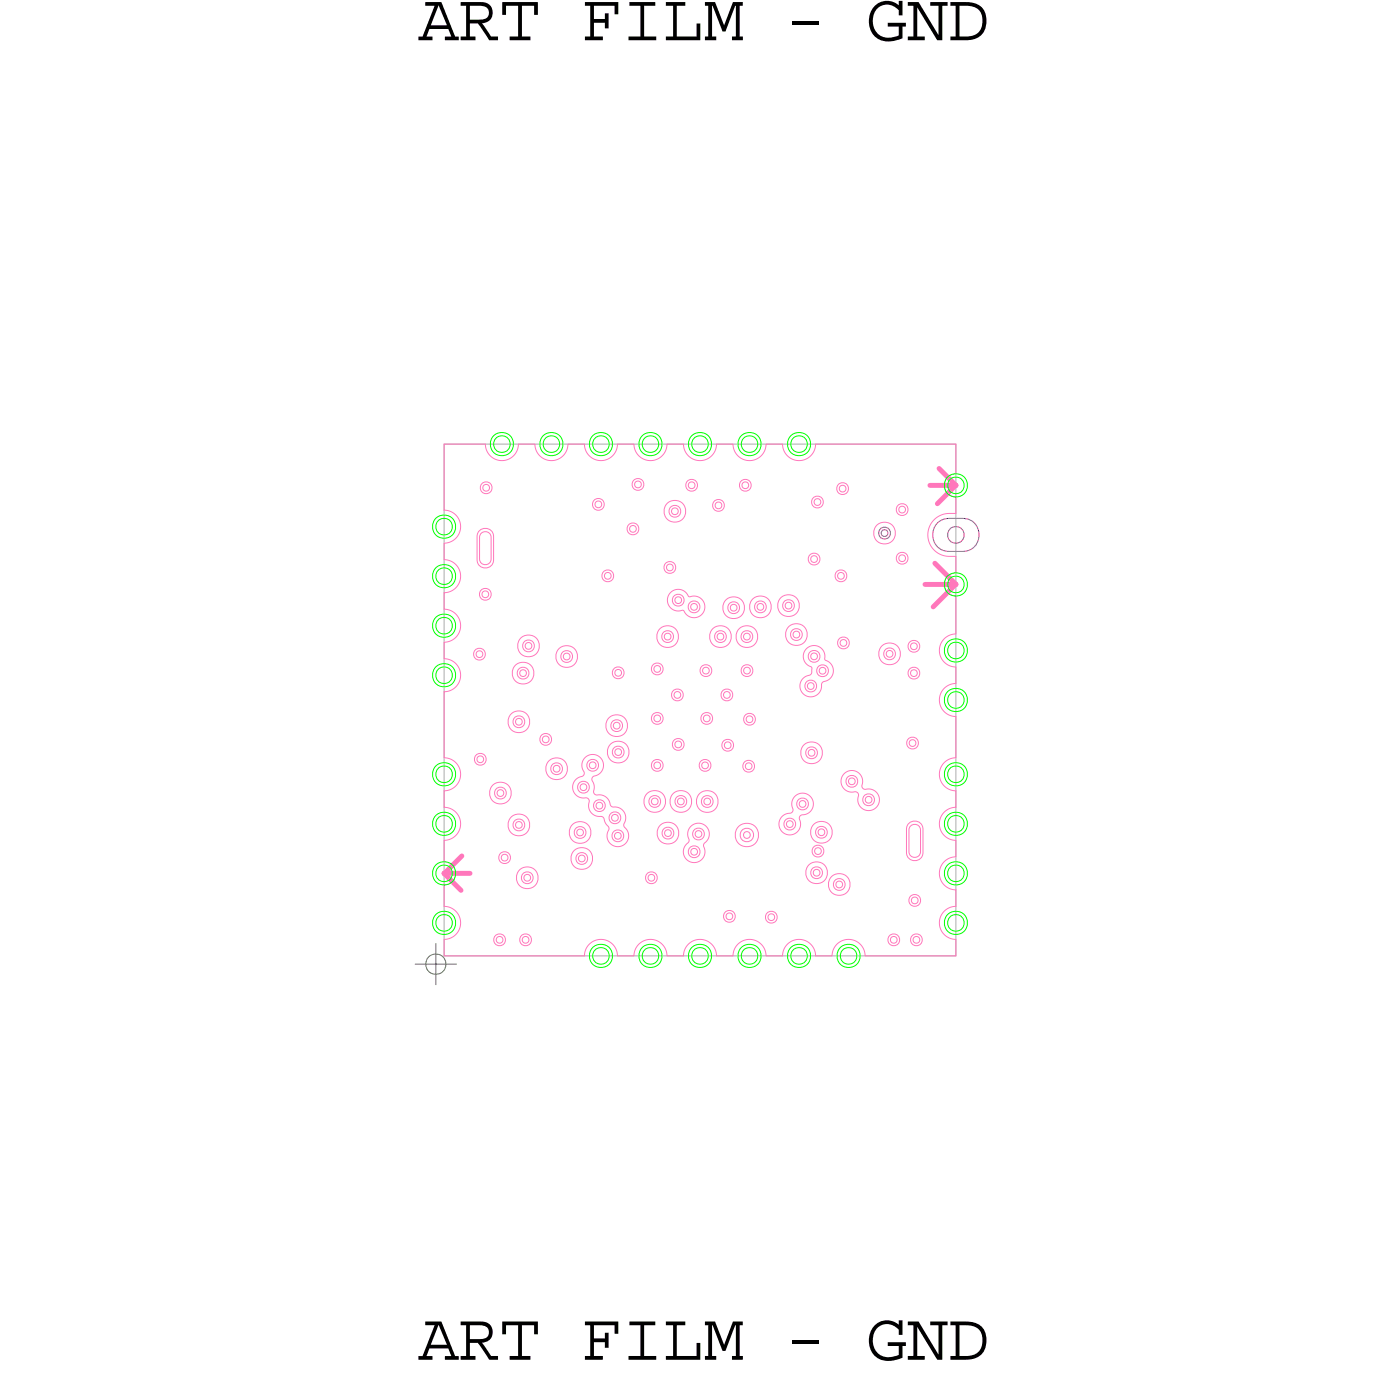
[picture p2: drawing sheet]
<svg xmlns="http://www.w3.org/2000/svg" width="42mm" height="42mm" viewBox="0 0 42 42" stroke-linecap="round" stroke-linejoin="round" font-family="sans-serif">
<defs><g id="words">
<g font-size="2.1">
<text x="12.7" y="1.2">ART FILM - GND</text>
<text x="12.7" y="41.2">ART FILM - GND</text>
</g>
</g></defs>
<!-- layer: Board Outline -->
<path d="M13.4 13.5h15.5v15.5h-15.5z" fill="none" stroke="#acacac" stroke-width=".03"/>
<!-- layer: Nets -->
<g fill="none" stroke="#f7b" stroke-width=".03">
<path d="M13.5 13.5h1.2l.1 .3 .4 .2 .4-.2 .1-.3h.5l.1 .3 .4 .2 .4-.2 .1-.3h.5l.1 .3 .4 .2 .4-.2 .1-.3h.5l.1 .3 .4 .2 .4-.2 .1-.3h.5l.1 .3 .4 .2 .4-.2 .1-.3h.5l.1 .3 .4 .2 .4-.2 .1-.3h.5l.1 .3 .4 .2 .4-.2 .1-.3h4.2v.8l-.2 .2-.1 .2 .1 .2 .2 .2v.4l-.5 .2-.2 .2-.1 .3 .1 .3 .1 .2 .3 .1 .3 .1v.4l-.2 .2-.1 .2 .1 .2 .2 .2v1.1l-.3 .1-.2 .4 .2 .3 .3 .2v.5l-.3 .1-.2 .4 .2 .3 .3 .2v1.2l-.3 .2-.2 .3 .2 .4 .3 .2v.4l-.3 .2-.2 .3 .2 .4 .3 .2v.4l-.3 .2-.2 .3 .2 .4 .3 .2v.4l-.3 .2-.2 .3 .2 .4 .3 .2v.4h-2.7l-.1-.3-.4-.1-.4 .1-.1 .3h-.5l-.1-.3-.4-.1-.4 .1-.1 .3h-.5l-.1-.3-.4-.1-.4 .1-.1 .3h-.5l-.1-.3-.4-.1-.4 .1-.1 .3h-.5l-.1-.3-.4-.1-.4 .1-.1 .3h-.5l-.1-.3-.4-.1-.4 .1-.1 .3h-4.2v-.4l.3-.2 .1-.3-.1-.4-.3-.2v-.6l.2-.1 .1-.2-.1-.3-.2-.1v-.6l.3-.2 .1-.3-.1-.4-.3-.2v-.4l.3-.2 .1-.3-.1-.4-.3-.2v-1.9l.3-.2 .1-.3-.1-.4-.3-.2v-.4l.3-.2 .1-.3-.1-.4-.3-.2v-.4l.3-.2 .1-.3-.1-.4-.3-.2v-.4l.3-.2 .1-.3-.1-.4-.3-.2zM14.4 19.7l.1-.1 .2 .1v.2l-.2 .1-.1-.1zM14.4 19.8l.1-.1 .1 .2h-.1zM14.5 16.1l.2-.1 .2 .1v.2v.7v.1l-.2 .1-.2-.1-.1-.1v-.7zM14.5 17.9l.2-.1 .2 .1v.2l-.2 .1-.2-.1zM14.6 14.7l.1-.1 .2 .1v.2l-.2 .1-.1-.1zM14.6 17.9h.1l.1 .1-.1 .1zM14.6 16.1h.2l.1 .2v.6l-.1 .2h-.2l-.1-.2v-.6zM14.6 14.7h.1l.1 .1-.1 .1zM15.8 19.3l.2-.1 .3 .1v.3v.2l-.3 .1-.2-.1-.1-.2zM15.8 19.5l.2-.1 .2 .1v.1l-.2 .1-.2-.1zM15.9 19.5h.1l.1 .1-.1 .1z"/>
<path d="M16.9 19.7l.3-.1 .2 .1 .1 .2-.1 .2-.2 .1-.3-.1-.1-.2zM17 19.8l.2-.1 .1 .1v.2l-.1 .1-.2-.1zM17.1 19.8h.1l.1 .1-.1 .1zM18 15.2l.1-.1 .2 .1v.2l-.2 .1-.1-.1zM18 15.2h.1l.1 .1-.1 .1zM18.2 17.4l.2-.1 .2 .1v.1l-.2 .1-.2-.1zM18.3 17.4l.1-.1 .1 .2h-.1zM19 15.9l.2-.1 .1 .1v.2l-.1 .1-.2-.1zM19.1 16l.1-.1 .1 .2h-.1zM19.2 14.6l.1-.1 .2 .1v.2h-.2h-.1zM19.2 14.6h.1l.1 .1-.1 .1zM20 19.1l.2-.1 .3 .1v.2v.2l-.3 .1-.2-.1-.1-.2z"/>
<path d="M20.1 19.2l.1-.1 .2 .1v.2l-.2 .1-.1-.1zM20.1 17.1l.2-.1 .1 .1v.2l-.1 .1-.2-.1zM20.1 19.2h.1l.1 .1-.1 .1zM20.2 15.3l.2-.1 .3 .1 .1 .2-.1 .2-.3 .1-.2-.1-.1-.2zM20.2 17.1h.1l.1 .1-.1 .1zM20.3 15.4l.1-.1 .2 .1v.2l-.2 .1-.1-.1zM20.3 17.9h.3l.3 .2h.3l.1 .2v.2l-.3 .2-.3-.2h-.3l-.2-.3zM20.3 15.4h.1l.1 .1-.1 .1zM20.4 18.1l.1-.1 .2 .1v.2l-.2 .1-.1-.1zM20.5 18.1l.1 .1-.1 .1zM20.8 14.6l.1-.1 .2 .1v.2l-.2 .1-.1-.1zM20.9 14.6l.1 .1-.1 .1z"/>
<path d="M20.9 18.3l.1-.1 .2 .1v.2l-.2 .1-.1-.1zM20.9 18.3h.1l.1 .1-.1 .1zM21.6 19.1l.2-.1 .3 .1v.2v.2l-.3 .1-.2-.1-.1-.2zM21.6 15.2l.2-.1 .1 .1v.2l-.1 .1-.2-.1zM21.7 19.2l.1-.1 .2 .1v.2l-.2 .1-.1-.1zM21.7 15.3l.1-.1 .1 .2h-.1zM21.7 19.2h.1l.1 .1-.1 .1zM22 18.2l.2-.1 .3 .1v.2v.2l-.3 .1-.2-.1-.1-.2zM22.1 18.3l.1-.1 .2 .1v.2l-.2 .1-.1-.1zM22.1 18.4l.1-.1 .1 .2h-.1zM22.4 19.1l.2-.1 .3 .1v.2v.2l-.3 .1-.2-.1-.1-.2zM22.4 14.6l.2-.1 .1 .1v.2l-.1 .1-.2-.1z"/>
<path d="M22.5 19.2l.1-.1 .2 .1v.2l-.2 .1-.1-.1zM22.5 14.6h.1l.1 .1-.1 .1zM22.5 19.2h.1l.1 .1-.1 .1zM22.8 18.2l.2-.1 .3 .1 .1 .2-.1 .2-.3 .1-.2-.1-.1-.2zM22.9 18.3l.1-.1 .2 .1v.2l-.2 .1-.1-.1zM22.9 18.3h.1l.1 .1-.1 .1zM23.6 18.1l.3-.1 .2 .1 .1 .2-.1 .3-.2 .1-.3-.1v-.3zM23.7 18.3l.2-.1 .1 .1v.1l-.1 .1-.2-.1zM23.8 18.3l.1-.1 .1 .2h-.1zM23.9 19l.2-.1 .3 .1v.2v.2l-.3 .1-.2-.1-.1-.2zM24 19.1l.1-.1 .2 .1v.2l-.2 .1-.1-.1zM24 19.2l.1-.1 .1 .2h-.1z"/>
<path d="M24.4 19.7l.2-.1h.3l.1 .4 .2 .3v.2l-.3 .2-.1 .3-.2 .1-.2-.1-.2-.2 .1-.2 .3-.2v-.2l-.3-.3zM24.5 19.8l.2-.1 .1 .1v.2l-.1 .1-.2-.1zM24.5 16.8h.2h.1v.2l-.1 .1-.2-.1zM24.6 19.8h.1v.1v.1zM24.6 16.9l.1-.1v.2zM24.6 15.1l.2-.1 .1 .1v.2l-.1 .1-.2-.1zM24.7 15.2l.1-.1v.2zM25.3 17.4l.2-.1 .1 .1v.1l-.1 .1-.2-.1zM25.4 14.7l.1-.1 .2 .1v.2l-.2 .1-.1-.1zM25.4 17.4l.1-.1 .1 .2h-.1zM25.4 19.4l.1-.1 .2 .1v.2h-.2h-.1zM25.4 14.7h.1l.1 .1-.1 .1z"/>
<path d="M25.5 19.4l.1 .1-.1 .1zM26.5 15.9l.3-.1 .2 .1 .1 .2-.1 .3-.2 .1-.3-.1v-.3zM26.7 19.6l.2-.1 .3 .1 .1 .2-.1 .2-.3 .1-.2-.1-.1-.2zM26.8 19.7l.1-.1 .2 .1v.2l-.2 .1-.1-.1zM26.9 19.8v-.1l.1 .2h-.1zM27.2 16.8l.1-.1 .2 .1v.2l-.2 .1-.1-.1zM27.2 15.3h.1h.2v.2l-.2 .1-.1-.1zM27.2 16.9l.1-.1 .1 .2h-.1zM27.2 15.4l.1-.1 .1 .2h-.1zM27.5 19.5l.2-.1 .1 .1v.2l-.1 .1-.2-.1zM27.6 19.5h.1l.1 .1-.1 .1zM14.4 22.9l.1-.1 .2 .1v.2l-.2 .1-.1-.1z"/>
<path d="M14.5 22.9l.1 .1-.1 .1zM14.9 23.8l.3-.1 .2 .1 .1 .2-.1 .2-.2 .1-.3-.1-.1-.2zM15 28.4l.1-.1 .2 .1v.1l-.2 .1-.1-.1zM15 23.9l.2-.1 .1 .1v.2l-.1 .1-.2-.1zM15 28.4h.1l.1 .1-.1 .1zM15.1 24l.1-.1v.2zM15.1 25.9l.2-.1 .1 .1v.2l-.1 .1-.2-.1zM15.2 25.9h.1l.1 .1-.1 .1zM15.5 21.6l.2-.1 .3 .1v.3v.2l-.3 .1-.2-.1-.1-.2zM15.5 24.8l.2-.1 .3 .1v.2v.2l-.3 .1-.2-.1-.1-.2zM15.6 24.9l.1-.1 .2 .1v.2l-.2 .1-.1-.1zM15.6 21.8l.1-.1 .2 .1v.1l-.2 .1-.1-.1z"/>
<path d="M15.6 20.2l.2-.1 .3 .1 .1 .2-.1 .2-.3 .1-.2-.1-.1-.2zM15.6 24.9h.1l.1 .1-.1 .1zM15.6 21.8h.1l.1 .1-.1 .1zM15.7 20.3l.1-.1 .2 .1v.2l-.2 .1-.1-.1zM15.7 26.4l.3-.1 .2 .1 .1 .2-.1 .2-.2 .1-.3-.1-.1-.2zM15.8 20.3l.1 .1-.1 .1zM15.8 28.4l.1-.1 .2 .1v.1l-.2 .1-.1-.1zM15.8 26.5l.2-.1 .1 .1v.2l-.1 .1-.2-.1zM15.8 28.4h.1l.1 .1-.1 .1zM15.9 26.5h.1l.1 .1-.1 .1zM16.4 22.3l.1-.1 .2 .1v.2l-.2 .1-.1-.1zM16.4 22.3h.1l.1 .1-.1 .1z"/>
<path d="M16.6 23.1l.3-.1 .2 .1 .1 .2-.1 .2-.2 .1-.3-.1-.1-.2zM16.7 23.2l.2-.1 .1 .1v.2l-.1 .1-.2-.1zM16.8 23.2h.1v.1v.1zM17.3 25l.3-.1 .2 .1 .1 .2-.1 .2-.2 .1-.3-.1-.1-.2zM17.4 25.8l.2-.1 .3 .1v.2v.2l-.3 .1-.2-.1-.1-.2zM17.4 25.1l.2-.1 .1 .1v.2l-.1 .1-.2-.1zM17.5 25.9l.1-.1 .2 .1v.2l-.2 .1-.1-.1zM17.5 25.2l.1-.1 .1 .2h-.1zM17.5 23.8l.2-.1 .1 .1v.1l-.1 .1-.2-.1zM17.5 26l.1-.1 .1 .1-.1 .1zM17.6 23.8l.1-.1 .1 .2h-.1zM17.7 22.9h.3l.3 .2-.1 .3-.3 .2 .1 .4 .3 .1 .2 .3 .3 .1 .1 .1v.4l.1 .3-.2 .3-.3-.1-.1-.2v-.2l-.1-.3-.4-.2-.1-.4-.3-.1-.1-.1v-.3l.3-.2-.1-.3z"/>
<path d="M17.8 23.1l.1-.1 .2 .1v.2l-.2 .1-.1-.1zM17.9 23.1l.1 .1-.1 .1zM18 24.3l.2-.1 .1 .1v.2l-.1 .1-.2-.1zM18.1 24.4l.1-.1v.1v.1zM18.4 21.8l.3-.2 .2 .2 .1 .2-.1 .2-.2 .1-.3-.1-.1-.2zM18.5 24.7l.1-.1 .2 .1v.2h-.2h-.1zM18.5 22.6l.2-.2 .3 .2 .1 .2-.1 .2-.3 .1-.2-.1-.1-.2zM18.5 21.9l.2-.1 .1 .1v.2l-.1 .1-.2-.1zM18.5 24.7h.1l.1 .1-.1 .1zM18.6 25.2l.1-.1 .2 .1v.2l-.2 .1-.1-.1zM18.6 22.7l.1-.1 .2 .1v.2l-.2 .1-.1-.1zM18.6 20.3l.1-.1 .2 .1v.2l-.2 .1-.1-.1z"/>
<path d="M18.6 21.9h.1l.1 .1-.1 .1zM18.6 25.3l.1-.1 .1 .2h-.1zM18.6 22.7h.1l.1 .1-.1 .1zM18.6 20.3h.1l.1 .1-.1 .1zM19.6 26.5l.1-.1 .2 .1v.2l-.2 .1-.1-.1zM19.6 24l.2-.1 .3 .1 .1 .3-.1 .2-.3 .1-.2-.1-.1-.2zM19.6 26.5h.1l.1 .1-.1 .1zM19.7 24.2l.1-.1 .2 .1v.2l-.2 .1-.1-.1zM19.7 24.2h.1l.1 .1-.1 .1zM19.7 20.2l.2-.1 .2 .1v.1l-.2 .1-.2-.1zM19.7 21.7l.2-.1 .2 .1v.1l-.2 .1-.2-.1zM19.7 23.1l.2-.1 .2 .1v.2l-.2 .1-.2-.1z"/>
<path d="M19.8 20.2h.1l.1 .1-.1 .1zM19.8 21.7h.1l.1 .1-.1 .1zM19.8 23.1h.1l.1 .1-.1 .1zM20 25l.2-.1 .3 .1 .1 .2-.1 .3-.3 .1-.2-.1-.1-.3zM20.1 25.1h.1h.2v.2l-.2 .1-.1-.1zM20.1 25.2l.1-.1 .1 .2h-.1zM20.4 21l.1-.1 .2 .1v.1l-.2 .1-.1-.1zM20.4 24l.2-.1 .3 .1v.3v.2l-.3 .1-.2-.1-.1-.2zM20.4 22.5l.1-.1 .2 .1v.1l-.2 .1-.1-.1zM20.4 21l.1-.1 .1 .2h-.1zM20.5 22.5v-.1l.1 .2h-.1zM20.5 24.2l.1-.1 .2 .1v.2l-.2 .1-.1-.1z"/>
<path d="M20.5 24.2h.1l.1 .1-.1 .1zM20.9 25.7l.1-.1 .2 .1v.2l-.2 .1-.1-.1zM20.9 25l.4-.1 .2 .3-.2 .4v.3l-.2 .2h-.3l-.1-.3 .2-.3-.1-.3zM20.9 25.7h.1l.1 .1-.1 .1zM21 25.2l.2-.1 .1 .1v.1l-.1 .1-.2-.1zM21.1 25.2h.1v.1v.1zM21.2 24l.2-.1 .3 .1v.3v.2l-.3 .1-.2-.1-.1-.2zM21.2 23.1l.2-.1 .1 .1v.2l-.1 .1-.2-.1zM21.2 20.2l.2-.1 .1 .1v.2l-.1 .1-.2-.1zM21.2 21.7l.2-.1 .2 .1v.1l-.2 .1-.2-.1zM21.3 24.2l.1-.1 .2 .1v.2l-.2 .1-.1-.1zM21.3 23.1h.1v.1v.1z"/>
<path d="M21.3 20.3l.1-.1 .1 .2h-.1zM21.3 21.7h.1l.1 .1-.1 .1zM21.3 24.2h.1l.1 .1-.1 .1zM21.9 21l.1-.1 .2 .1v.1l-.2 .1-.1-.1zM21.9 22.5l.1-.1 .2 .1v.2h-.2h-.1zM21.9 21l.1-.1 .1 .2h-.1zM21.9 27.7l.2-.1 .1 .1v.1l-.1 .1-.2-.1zM21.9 22.5h.1l.1 .1-.1 .1zM22 27.7h.1l.1 .1-.1 .1zM22.4 25l.2-.1 .3 .1 .1 .3-.1 .2-.3 .1-.2-.1-.1-.2zM22.4 25.2l.2-.1 .2 .1v.2l-.2 .1-.2-.1zM22.5 20.2l.1-.1 .2 .1v.2l-.2 .1-.1-.1z"/>
<path d="M22.5 23.1l.2-.1 .1 .1v.2l-.1 .1-.2-.1zM22.5 25.2h.1l.1 .1-.1 .1zM22.5 20.3l.1-.1 .1 .2h-.1zM22.5 21.7l.2-.1 .2 .1v.2l-.2 .1-.2-.1zM22.6 23.2l.1-.1 .1 .2h-.1zM22.6 21.7h.1l.1 .1-.1 .1zM23.2 27.7l.2-.1 .1 .1v.2l-.1 .1-.2-.1zM23.3 27.7h.1l.1 .1-.1 .1zM23.8 24.9l.1-.1 .2 .1v.1l-.2 .1-.1-.1zM23.8 24.9h.1l.1 .1-.1 .1zM24.1 24.1l.2-.1 .2 .1 .1 .3-.1 .2-.3 .1v.5l-.3 .1-.3-.2v-.2l.1-.2 .3-.1v-.3zM24.1 24.3l.2-.1 .2 .1v.1l-.2 .1-.2-.1z"/>
<path d="M24.2 24.3l.1-.1 .1 .2-.1 .1zM24.3 22.6l.3-.1 .2 .1 .1 .2-.1 .2-.2 .1-.3-.1v-.2zM24.4 20.7l.2-.1 .1 .1v.2l-.1 .1-.2-.1zM24.4 22.7l.2-.1 .1 .1v.2l-.1 .1-.2-.1zM24.5 20.7h.1v.1v.1zM24.5 26.2l.2-.1 .3 .1 .1 .2-.1 .3-.3 .1-.2-.1-.1-.3zM24.5 22.8l.1-.1 .1 .1-.1 .1zM24.6 26.3h.1h.2v.2l-.2 .1-.1-.1zM24.6 25.7l.2-.1 .1 .1v.2l-.1 .1-.2-.1zM24.6 25l.3-.1 .2 .1 .1 .2-.1 .2-.2 .1-.3-.1-.1-.2zM24.6 26.4l.1-.1 .1 .2h-.1zM24.7 25.7h.1l.1 .1-.1 .1z"/>
<path d="M24.7 25.1l.2-.1 .1 .1v.2l-.1 .1-.2-.1zM24.8 20.2l.1-.1 .2 .1v.2l-.2 .1-.1-.1zM24.8 25.2l.1-.1 .1 .2h-.1zM24.8 20.3l.1-.1 .1 .2h-.1zM25.2 26.6l.2-.1 .3 .1v.2v.2l-.3 .1-.2-.1-.1-.2zM25.3 26.7l.1-.1 .2 .1v.2l-.2 .1-.1-.1zM25.3 26.7h.1l.1 .1-.1 .1zM25.6 23.4l.2-.1 .2 .1 .1 .5h.3l.2 .2v.2l-.1 .2h-.2l-.2-.1-.1-.4h-.3l-.2-.2zM25.6 23.6l.2-.1 .2 .1v.1l-.2 .1-.2-.1zM25.7 23.6h.1l.1 .1-.1 .1zM26.1 24.1l.2-.1 .2 .1v.2l-.2 .1-.2-.1zM26.2 24.2l.1-.1 .1 .2h-.1z"/>
<path d="M26.9 28.4l.2-.1 .1 .1v.1l-.1 .1-.2-.1zM27 28.4h.1l.1 .1-.1 .1zM27.5 22.4l.1-.1 .2 .1v.2l-.2 .1-.1-.1zM27.5 20.3l.2-.1 .1 .1v.2l-.1 .1-.2-.1zM27.5 24.9h.2h.2l.1 .2v.7l-.1 .2-.2 .1-.2-.1v-.2v-.7zM27.5 27.2l.2-.1 .2 .1v.2h-.2h-.2zM27.5 22.5l.1-.1 .1 .2h-.1zM27.6 20.3h.1l.1 .1-.1 .1zM27.6 28.4l.2-.1 .1 .1v.1l-.1 .1-.2-.1zM27.6 27.2h.1l.1 .1-.1 .1zM27.6 25h.2l.1 .1v.7l-.1 .1h-.2l-.1-.1v-.7zM27.7 28.4h.1v.1v.1z"/>
</g>
<g fill="none" stroke="#0f0" stroke-width=".03">
<path d="M13.2 18.7l.2-.1 .3 .1 .1 .2-.1 .3-.3 .1-.2-.1-.1-.3zM13.2 15.7l.2-.1 .3 .1 .1 .2-.1 .3-.3 .1-.2-.1-.1-.3zM13.2 17.2l.2-.1 .3 .1 .1 .2-.1 .3-.3 .1-.2-.1-.1-.3zM13.3 18.8l.1-.1 .2 .1 .1 .1-.1 .2-.2 .1-.1-.1-.1-.2zM13.3 15.8l.1-.1 .2 .1 .1 .1-.1 .2-.2 .1-.1-.1-.1-.2zM13.3 17.3l.1-.1 .2 .1 .1 .1-.1 .2-.2 .1-.1-.1-.1-.2zM14.9 13.2l.3-.1 .3 .1 .1 .2-.1 .3-.3 .1-.3-.1-.1-.3zM15 13.3l.2-.1 .2 .1 .1 .1-.1 .2-.2 .1-.2-.1-.1-.2zM16.4 13.2l.3-.1 .3 .1 .1 .2-.1 .3-.3 .1-.3-.1-.1-.3zM16.5 13.3l.2-.1 .2 .1 .1 .1-.1 .2-.2 .1-.2-.1-.1-.2zM17.9 13.2l.3-.1 .3 .1 .1 .2-.1 .3-.3 .1-.3-.1-.1-.3zM18 13.3l.2-.1 .2 .1 .1 .1-.1 .2-.2 .1-.2-.1-.1-.2z"/>
<path d="M19.4 13.2l.3-.1 .3 .1 .1 .2-.1 .3-.3 .1-.3-.1-.1-.3zM19.5 13.3l.2-.1 .2 .1 .1 .1-.1 .2-.2 .1-.2-.1-.1-.2zM20.9 13.2l.3-.1 .3 .1 .1 .2-.1 .3-.3 .1-.3-.1-.1-.3zM21 13.3l.2-.1 .2 .1 .1 .1-.1 .2-.2 .1-.2-.1-.1-.2zM22.4 13.2l.3-.1 .3 .1 .1 .2-.1 .3-.3 .1-.3-.1-.1-.3zM22.5 13.3l.2-.1 .2 .1 .1 .1-.1 .2-.2 .1-.2-.1-.1-.2zM23.9 13.2l.3-.1 .3 .1 .1 .2-.1 .3-.3 .1-.3-.1-.1-.3zM24 13.3l.2-.1 .2 .1 .1 .1-.1 .2-.2 .1-.2-.1-.1-.2zM28.7 19.5l.3-.1 .2 .1 .1 .2-.1 .2-.2 .1-.3-.1-.1-.2zM28.7 14.5l.3-.1 .2 .1 .1 .2-.1 .2-.2 .1-.3-.1-.1-.2zM28.7 17.5l.3-.1 .2 .1 .1 .2-.1 .2-.2 .1-.3-.1-.1-.2zM28.8 19.5h.2h.1l.1 .2-.1 .2h-.1h-.2l-.1-.2z"/>
<path d="M28.8 14.5h.2h.1l.1 .2-.1 .2h-.1h-.2l-.1-.2zM28.8 17.5h.2h.1l.1 .2-.1 .2h-.1h-.2l-.1-.2zM13.2 27.7l.2-.1 .3 .1 .1 .2-.1 .3-.3 .1-.2-.1-.1-.3zM13.2 24.7l.2-.1 .3 .1 .1 .2-.1 .3-.3 .1-.2-.1-.1-.3zM13.2 23.2l.2-.1 .3 .1 .1 .2-.1 .3-.3 .1-.2-.1-.1-.3zM13.2 20.2l.2-.1 .3 .1 .1 .2-.1 .3-.3 .1-.2-.1-.1-.3zM13.2 26.2l.2-.1 .3 .1 .1 .2-.1 .3-.3 .1-.2-.1-.1-.3zM13.3 27.8l.1-.1 .2 .1 .1 .1-.1 .2-.2 .1-.1-.1-.1-.2zM13.3 24.8l.1-.1 .2 .1 .1 .1-.1 .2-.2 .1-.1-.1-.1-.2zM13.3 23.3l.1-.1 .2 .1 .1 .1-.1 .2-.2 .1-.1-.1-.1-.2zM13.3 20.3l.1-.1 .2 .1 .1 .1-.1 .2-.2 .1-.1-.1-.1-.2zM13.3 26.3l.1-.1 .2 .1 .1 .1-.1 .2-.2 .1-.1-.1-.1-.2z"/>
<path d="M17.9 28.7l.3-.1 .3 .1 .1 .2-.1 .3-.3 .1-.3-.1-.1-.3zM18 28.8l.2-.1 .2 .1 .1 .1-.1 .2-.2 .1-.2-.1-.1-.2zM19.4 28.7l.3-.1 .3 .1 .1 .2-.1 .3-.3 .1-.3-.1-.1-.3zM19.5 28.8l.2-.1 .2 .1 .1 .1-.1 .2-.2 .1-.2-.1-.1-.2zM20.9 28.7l.3-.1 .3 .1 .1 .2-.1 .3-.3 .1-.3-.1-.1-.3zM21 28.8l.2-.1 .2 .1 .1 .1-.1 .2-.2 .1-.2-.1-.1-.2zM22.4 28.7l.3-.1 .3 .1 .1 .2-.1 .3-.3 .1-.3-.1-.1-.3zM22.5 28.8l.2-.1 .2 .1 .1 .1-.1 .2-.2 .1-.2-.1-.1-.2zM23.9 28.7l.3-.1 .3 .1 .1 .2-.1 .3-.3 .1-.3-.1-.1-.3zM24 28.8l.2-.1 .2 .1 .1 .1-.1 .2-.2 .1-.2-.1-.1-.2zM25.4 28.7l.3-.1 .3 .1 .1 .2-.1 .3-.3 .1-.3-.1-.1-.3zM25.5 28.8l.2-.1 .2 .1 .1 .1-.1 .2-.2 .1-.2-.1-.1-.2z"/>
<path d="M28.7 27.7l.3-.1 .2 .1 .1 .2-.1 .3-.2 .1-.3-.1-.1-.3zM28.7 26.2l.3-.1 .2 .1 .1 .2-.1 .3-.2 .1-.3-.1-.1-.3zM28.7 24.7l.3-.1 .2 .1 .1 .2-.1 .3-.2 .1-.3-.1-.1-.3zM28.7 23.2l.3-.1 .2 .1 .1 .2-.1 .3-.2 .1-.3-.1-.1-.3zM28.7 21l.3-.1 .2 .1 .1 .2-.1 .2-.2 .1-.3-.1-.1-.2zM28.8 27.8l.2-.1 .1 .1 .1 .1-.1 .2-.1 .1-.2-.1-.1-.2zM28.8 26.3l.2-.1 .1 .1 .1 .1-.1 .2-.1 .1-.2-.1-.1-.2zM28.8 24.8l.2-.1 .1 .1 .1 .1-.1 .2-.1 .1-.2-.1-.1-.2zM28.8 23.3l.2-.1 .1 .1 .1 .1-.1 .2-.1 .1-.2-.1-.1-.2zM28.8 21h.2h.1l.1 .2-.1 .2h-.1h-.2l-.1-.2z"/>
</g>
<path d="M26.6 16.1l.2-.1 .1 .1v.1l-.1 .1-.2-.1zM26.7 16.1l.1-.1 .1 .2h-.1zM28.4 15.8a.87 .87 0 0 1 1.2 .3v.2a.8 .8 0 0 1-1.3 0v-.2zM28.8 16h.2h.1l.1 .2-.1 .2h-.1h-.2l-.1-.2z" fill="none" stroke="#8d00d9" stroke-width=".03"/>
<path d="M28 17.7h.9zM28.2 14.7h.7zM28.3 17.1l.7 .6zM28.4 15.3l.5-.6zM28.4 14.2l.6 .5zM28.9 17.7l-.6 .7zM29 17.7h.1M29 14.7h.1M13.4 26.5h.1M13.5 26.5l.5 .5zM13.5 26.5h.7zM13.5 26.5l.5-.6z" fill="none" stroke="#f7b" stroke-width=".15"/>
<!-- layer: Drawing Origin -->
<path d="M12.6 29.2h1.2M13 29l.2-.1 .2 .1 .1 .2-.1 .2-.2 .1-.2-.1-.1-.2zM13.2 28.6v1.2" fill="none" stroke="#638b3a" stroke-width=".03"/>
<use href="#words"/>
</svg>
